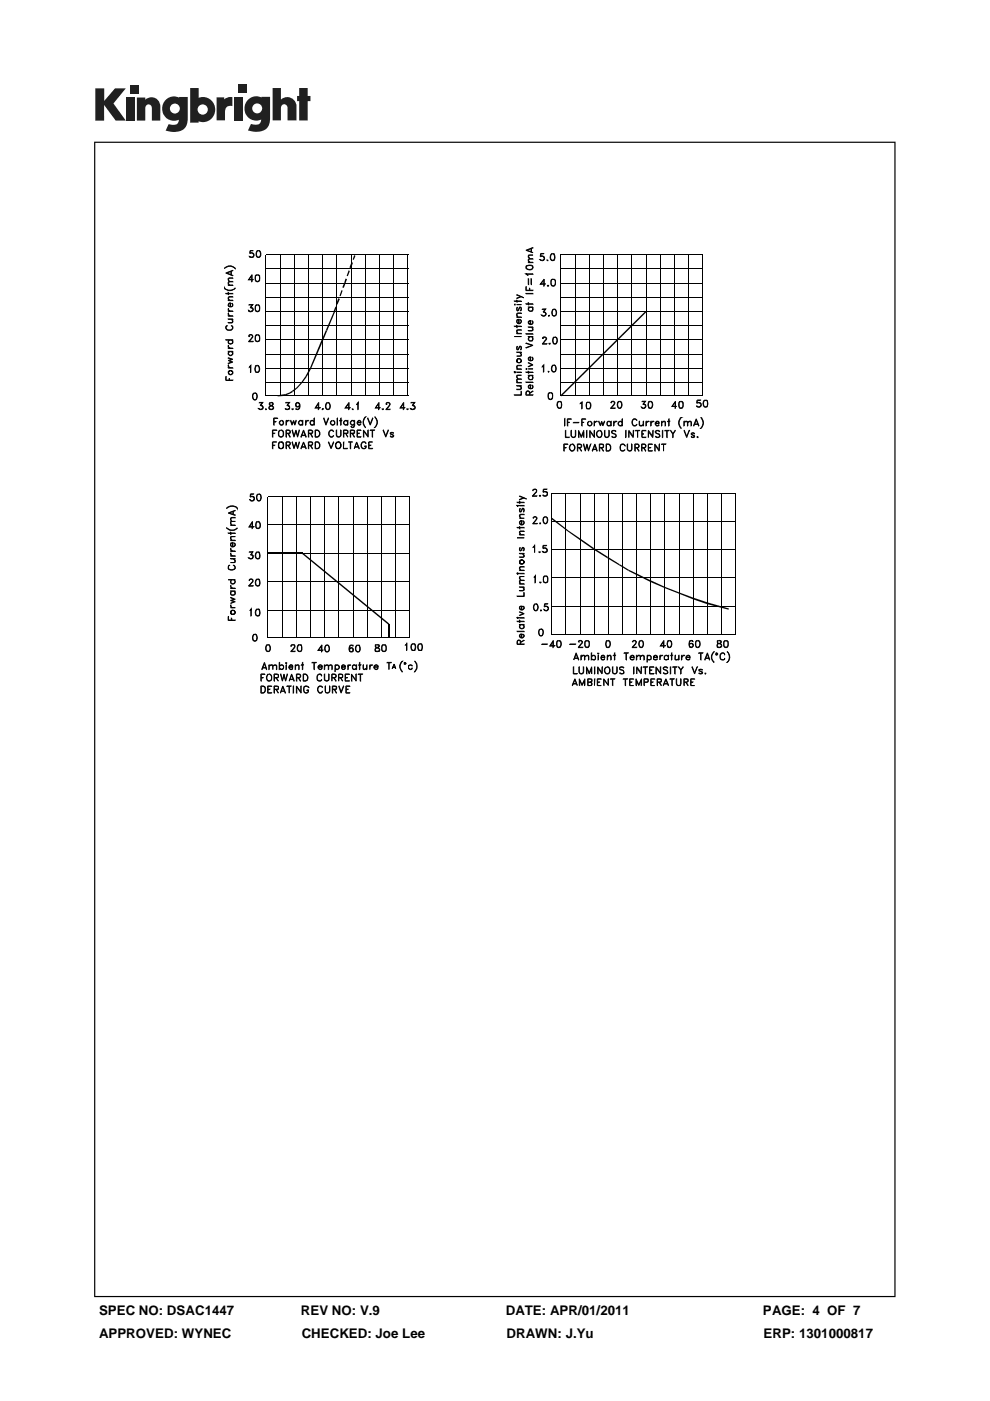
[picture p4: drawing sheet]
<svg xmlns="http://www.w3.org/2000/svg" width="210mm" height="297mm" viewBox="0 0 210 297" stroke-linecap="round" stroke-linejoin="round" font-family="sans-serif">
<defs><g id="words">
<g font-size="2.8">
<text x="21" y="278.7">SPEC NO: DSAC1447</text>
<text x="63.8" y="278.7">REV NO: V.9</text>
<text x="107.3" y="278.7">DATE: APR/01/2011</text>
<text x="161.8" y="278.7">PAGE: 4 OF 7</text>
<text x="21" y="283.6">APPROVED: WYNEC</text>
<text x="64" y="283.6">CHECKED: Joe Lee</text>
<text x="107.5" y="283.6">DRAWN: J.Yu</text>
<text x="162" y="283.6">ERP: 1301000817</text>
</g>
</g></defs>
<g fill="#231f20">
<path d="M20.2 18.7h1.9v2.7l2.3-2.7h2.3l-2.6 3.2 2.6 3.7h-2.2l-2.4-3.3v3.3h-1.9z"/>
<path d="M26.7 20.7h1.8v4.9h-1.8z"/>
<path d="M49.6 20.7h1.8v4.9h-1.8z"/>
<path d="M27.6 18h1.8v1.8h-1.8z"/>
<path d="M50.6 17.9h1.8v1.8h-1.8z"/>
<path d="M29 20.7h1.8v.4a1.9 1.9 0 0 1 2.2-.3 1.9 1.9 0 0 1 1 2v2.8h-1.8v-2.7a.7 .7 0 0 0-.7-.8 .7 .7 0 0 0-.7 .8v2.7h-1.8z"/>
<path d="M45.9 20.6h1.7v.5a2.02 2.02 0 0 1 1.7-.5v1.9h-.2a1.12 1.12 0 0 0-1.4 1.3v1.7h-1.8z"/>
<path d="M57.8 18.7h1.8v2.4a1.98 1.98 0 0 1 2.2-.3 1.98 1.98 0 0 1 1.1 2v2.7h-1.9v-2.6a.7 .7 0 0 0-.7-.8 .7 .7 0 0 0-.7 .8v2.6h-1.8z"/>
<path d="M63.5 18.7h1.8v1.6h.5v1.1h-.5v4.1h-1.8v-4.1h-.5v-1.1h.5z"/>
<path d="M40.3 18.7v7.3h1.8v-.3a2.63 2.63 0 0 0 3.5-2.5 2.63 2.63 0 0 0-3.5-2.5v-2zM41.9 23.2a1.1 1.1 0 0 1 2.2 0 1.1 1.1 0 0 1-2.2 0z"/>
<path d="M35.3 21a2.56 2.56 0 0 0-.6 3.3 2.56 2.56 0 0 0 3.2 1.1 1.09 1.09 0 0 1-1.5 1.1l-.6-.2-.7 1.4a5.3 5.3 0 0 0 3.8-.2 2.69 2.69 0 0 0 .9-2.4v-4.5h-1.8v.1l-.8-.2a2.44 2.44 0 0 0-1.9 .5zM36 23a1.06 1.06 0 0 1 2.1 0 1.06 1.06 0 0 1-2.1 0z"/>
<path d="M52.8 21a2.56 2.56 0 0 0-.6 3.3 2.56 2.56 0 0 0 3.2 1 1.09 1.09 0 0 1-1.5 1.1l-.7-.1-.6 1.4a5.3 5.3 0 0 0 3.7-.3 2.69 2.69 0 0 0 1-2.3v-4.6h-1.8v.2l-.9-.3a2.44 2.44 0 0 0-1.8 .6zM53.5 23a1.06 1.06 0 0 1 2.1 0 1.06 1.06 0 0 1-2.1 0z"/>
</g>
<g fill="#000">
<path d="M73.9 57.3l.3 .2-.4 1.1-.3-.1zM74.5 55.6l.4 .1-.4 1.2-.4-.2zM75.1 54.1l.3 .2-.4 .8-.2-.1zM65.7 78l.3 .1-.9 1.8-.3-.2zM67.9 72.7l.4 .1-2.3 5.3-.3-.1zM69.1 70l.3 .2-1.1 2.6-.4-.1zM70.8 66l.3 .1-1.7 4.1-.3-.2zM71.2 65l.2 .1-.3 1-.4-.1zM71.7 63.2l.4 .2-.5 1.2-.3-.2zM72.4 61.5l.3 .1-.4 1.2-.3-.1zM73 59.9l.3 .2-.4 .9-.3-.1zM73.3 59.1l.3 .1-.3 .9-.3-.2z"/>
<path d="M58.9 83.8l1.1-.2 .1 .4-1.2 .1zM60 83.6l.6-.1 .1 .3-.6 .2zM60.6 83.5l.8-.3 .1 .3-.8 .3zM61.4 83.2l.5-.3 .2 .2-.6 .4zM61.9 82.9l1-.7 .1 .2-.9 .7zM63.9 81.1l.1 .2-1 1.1-.1-.2zM64.8 79.7l.3 .2-1.1 1.4-.1-.2zM118.9 83.8l18-17.9 .3 .2-18.1 18zM117.1 109.8l3.5 2.7-.2 .2-3.5-2.7zM120.6 112.5l2.6 1.8-.2 .2-2.6-1.8zM123.2 114.3l2.8 1.9-.2 .3-2.8-2zM126 116.2l3 1.9-.2 .2-3-1.8z"/>
<path d="M129 118.1l2.4 1.5-.1 .3-2.5-1.6zM131.4 119.6l2 1.2-.1 .3-2-1.2zM64 117.4l.3-.2 18.3 15-.2 .3zM133.4 120.8l1.7 .8-.1 .3-1.7-.8zM135.1 121.6l1.6 .8-.2 .3-1.5-.8zM136.7 122.4l1.4 .7-.1 .3-1.5-.7zM138.1 123.1l3 1.3-.1 .3-3-1.3zM141.1 124.4l3 1.2-.1 .3-3-1.2zM144.1 125.6l3 1.1-.1 .4-3-1.2zM147.1 126.7l3 1-.1 .4-3-1zM150.1 127.7l4.5 1.3-.1 .3-4.5-1.2z"/>
<path d="M20 30v245h169.9v-245zM20.2 30.3h169.5v244.5h-169.5z"/>
</g>
<g fill="none" stroke="#000" stroke-width=".21">
<path d="M47.6 56.9a1.45 1.45 0 0 1 2.3 .1 1.52 1.52 0 0 0-2.3 0zM47.9 57.9l1.5-.6-1.3 .6 1.3 .6zM48.4 59.1l.2-.2h.8l-.8 .1-.1 .2 .1 .5zM48.5 59.8l.9-.1-.8 .1-.1 .3 .1 .3a.45 .45 0 0 1-.1-.6zM49 57.6v.6M49.1 57.5v.8M52.8 59.2l.9 .1h-1l.8-1.1v1.6l-.1-1.4-.6 .9M53 54.4l.2 .1M53.1 53.1l-.1 .6h.6l.3 .5-.4 .4-.5-.1-.1-.2 .1 .2h.6l.2-.2M53.5 53.7a.47 .47 0 0 1 .3 .4 .47 .47 0 0 1-.3 .4M53.7 53.1h-.7v.6h.5l.3 .3M54.3 59.6h.6"/>
<path d="M54.3 58.4h.6M54.4 58.3a.99 .99 0 0 0 0 1.4M54.6 53.1l-.2 .6 .1 .6 .1 .2h.5M54.6 53.2h.5M54.6 58.2l-.5 .3v.9l.5 .4 .3-.1 .2-.3v-.9l-.5-.3M54.7 53.1l-.3 .3-.1 .6 .1 .4 .6 .2 .3-.6-.1-.6-.1-.3h-.3M54.8 58.3a.99 .99 0 0 1 0 1.4M55 53.1a1.02 1.02 0 0 1 0 1.4M56.4 54v29.9M56.4 54h30.1v29.9M56.4 57h30.2M59.4 54v29.9"/>
<path d="M62.4 54v29.9M65.4 54v29.9M68.5 54v29.9M71.5 54v29.9M74.5 54v29.9M77.5 54v29.9M80.5 54v29.9M83.5 54v29.9M111.5 58.1h1.6h-1.4l.2 .3zM111.5 56.8a.96 .96 0 0 0 1.4 .3l.2-.6a1.09 1.09 0 0 0-1.5-.1v.4M111.5 53.1l1.6-.6-1.3 .6 1.3 .5zM111.6 56.5l.6-.2 .8 .2"/>
<path d="M111.6 56.9a1.02 1.02 0 0 0 1.4 0M111.7 56.4v.6M112 59.1l.1 1.2zM112 55.6l1.1 .1zM112.1 54.9l1-.1-.9 .1a.45 .45 0 0 0 .2 .7l-.4-.3zM112.1 54.1h1l-.9 .1-.1 .3 .3 .3-.4-.3zM112.6 59.1l.1 1.2zM112.6 52.6v.8M112.7 52.6v.9M112.9 56.4v.6M114.6 55.1l.2 .1M115.2 54.3a.47 .47 0 0 1 .2 .5 .47 .47 0 0 1-.2 .4"/>
<path d="M115.4 54.7l-.3-.4-.5 .1 .1-.7h.6l-.6 .1v.5h.5a.51 .51 0 0 1 .3 .6 .51 .51 0 0 1-.6 .4l-.4-.3 .2 .1a.52 .52 0 0 0 .7-.2M116 55.1h.2v.2zM116.9 53.9h.6M116.9 55.1h.6M117 53.8a1.02 1.02 0 0 0 0 1.4M117 59.2h.6M117.1 53.7a.84 .84 0 0 0-.4 .9 .84 .84 0 0 0 .6 .7 .89 .89 0 0 0 0-1.6h-.1M117.1 59.2a.99 .99 0 0 0 0 1.4M117.3 59.2l-.4 .2v.9l.4 .4 .3-.1 .2-.3v-.9l-.4-.2M117.5 53.8l.1 .6-.1 .8M117.5 59.2a.99 .99 0 0 1 0 1.4M119 57h30.1"/>
<path d="M122 54v29.9M125 54v29.9M128 54v29.9M131 54v29.9M134 54v29.9M137 54v29.9M140.1 54v29.9M143.1 54v29.9M146.1 54v29.9M149.1 54v29.9M149.1 54h-30.1v29.9M47.6 61a1.53 1.53 0 0 0 2.3 0 1.39 1.39 0 0 1-2.3 0z"/>
<path d="M47.9 79.8l.1 .8 1.4 .1h-1.5zM47.9 72l1.5 .1zM47.9 62.2l1.5 .1zM48 69.2l.2-.2a.55 .55 0 0 0-.2 .6 .55 .55 0 0 0 .5 .4 .6 .6 0 0 0 .7-.2 .6 .6 0 0 0 0-.6l-.1-.2 .2 .2 .1 .4-.3 .4h-.9a.59 .59 0 0 1-.2-.8zM48.4 77.4l.2 .4 .2 .2-.3-.2zM48.4 73.2l.2 .4 .2 .2-.3-.2zM48.4 66.4l.2 .4 .2 .2-.3-.2zM48.4 65.4l.2 .5h.2l-.3-.1zM48.4 79.1l.2 .3a.5 .5 0 0 0 .6-.1 .5 .5 0 0 0 .1-.6 .55 .55 0 0 0-.9 .2 .47 .47 0 0 0 .5 .5 .47 .47 0 0 0 .4-.5 .4 .4 0 0 0-.5-.3 .4 .4 0 0 0-.2 .5M48.4 78h1zM48.4 75.8l1 .4-.8 .2 .8 .4-1 .3 .7-.3-.7-.4 .7-.2zM48.4 74.5l1 .1z"/>
<path d="M48.4 73.8l1 .1zM48.4 68.4h.7l.2-.2-.2-.5a.45 .45 0 0 1 .2 .7zM48.4 67.6l1 .1zM48.4 67h1zM48.4 65.9l1 .1zM48.4 63.6l1 .1zM48.4 72.4l.2-.3-.1 .3a.43 .43 0 0 0 .4 .5 .43 .43 0 0 0 .4-.5l-.2-.3 .3 .3v.2l-.4 .4-.5-.2zM48.4 62l.1 .5zM48.4 60.4l1 .1zM48.5 63l.9-.1-.8 .1-.1 .1 .1 .5a.45 .45 0 0 1-.1-.6zM48.8 65v-.7h-.2l-.1 .3 .1 .4 .6-.1 .1-.3-.2-.4 .3 .6a.53 .53 0 0 1-.6 .3 .53 .53 0 0 1-.4-.5l.2-.4h.3v.8M52.8 65.8l.2 .2"/>
<path d="M52.8 72.4l.9 .1h-1l.8-1.2-.2-.3h-.3l-.2 .4a.43 .43 0 0 1 .5-.5 .43 .43 0 0 1 .3 .5l-.8 1.1M52.9 77.8l.3-.4v1.6l-.1-1.4zM53.1 65.2l.4 .1a.48 .48 0 0 1-.1 .7 .48 .48 0 0 1-.7-.2l.1 .1a.64 .64 0 0 0 .8-.1M53.3 65.3h.2l.1 .3-.3 .4M53.5 64.6l-.5 .7 .6 .2M53.5 64.7l-.7-.1h.8l-.5 .7M54.2 78.9h.6M54.2 77.6h.6M54.3 65.9h.6M54.3 72.3h.6M54.3 64.7h.6M54.3 71.1h.6"/>
<path d="M54.3 77.5l-.2 .6 .2 .8M54.4 64.7a1.02 1.02 0 0 0 0 1.3M54.4 71a1.02 1.02 0 0 0 0 1.4M54.5 77.4a.93 .93 0 0 0-.4 1.3 .47 .47 0 0 0 .5 .3 .47 .47 0 0 0 .4-.3 .86 .86 0 0 0-.4-1.3M54.6 64.6l-.5 .3v.9l.5 .3 .3-.1 .2-.2v-.9l-.5-.3M54.6 70.9l-.5 .4v.9a.55 .55 0 0 0 1 0v-.9l-.5-.4M54.7 77.5a1.02 1.02 0 0 1 0 1.4M54.8 64.7a1.02 1.02 0 0 1 0 1.3M54.8 71a1.02 1.02 0 0 1 0 1.4M56.4 75.1h30.2M56.4 78.1h30.2M56.4 60h30.2"/>
<path d="M56.4 63h30.2M56.4 66.1h30.2M56.4 69h30.2M56.4 72.1h30.2M109.1 79l.1 .1v-.3l-.1 .1 .1 .1M109.1 71.4h1.5M109.1 69.2h1.5zM109.1 64.6h.1M109.1 63.8l1.5 .1zM109.6 78.9l1 .1zM109.6 78.2l1 .1zM109.6 76.6l.4 .3 .5-.1a.52 .52 0 0 0-.1-.7 .52 .52 0 0 0-.6 0l-.2 .3 .2 .5h.5l.2-.3a.43 .43 0 0 0-.3-.5 .43 .43 0 0 0-.5 .3l.1 .2"/>
<path d="M109.6 74.7h1zM109.6 70.7l1 .1zM109.6 70.1l.2-.2h.8l-.9 .1v.5l.1 .2zM109.6 69l.1 .5zM109.6 67.2l1 .1zM109.6 63.6l.1 .5zM109.6 62.5l1.5 .6zM109.6 64.6h1M109.7 79.6h.9l-.9 .1 .1 .6-.2-.3zM109.7 77.5l.9-.1-.9 .2v.4l.1 .2a.45 .45 0 0 1-.1-.7zM109.7 74.1h.2M109.7 73.5v.6"/>
<path d="M109.7 66.4h.9l-.9 .1 .1 .7-.2-.3zM109.7 65.8h.2M109.7 65.2v.6M110 68.6v-.8h-.2l-.1 .1 .1 .6 .4 .1 .2-.2a.36 .36 0 0 0-.1-.6v-.1a.52 .52 0 0 1 .2 .7 .52 .52 0 0 1-.7 .2l-.2-.5 .2-.4h.3v.9M110.2 73.5l-.3 .6h-.2l-.1-.5 .2-.2-.1 .2M110.2 73.6h.3M110.2 65.2l-.3 .6-.1 .1-.2-.3 .2-.5-.1 .2M110.2 65.3h.3M110.3 74.7l.3 .4-.1 .4h-.9l.8-.1 .1-.3zM110.4 73.5v.6M110.4 65.2v.6M110.4 62.9l-.8 .4 1-.4"/>
<path d="M110.5 74.1h-.2h.2a.48 .48 0 0 0-.2-.7l-.5 .7M110.5 65.8l-.2 .1a.45 .45 0 0 0 .3-.4 .45 .45 0 0 0-.3-.4l-.5 .7M111.5 78.9l1.6 .1zM111.5 78.2h.2M111.5 72.7l1.6 .5-1.6 .6 1.4-.6zM111.5 70.8h1.6zM111.5 64.4l1.6 .1zM111.5 62.2l1.6 .1zM111.5 60.8l.1 .7 1.5 .1h-1.6zM112 79.6l1.1 .1zM112 78.7l.1 .4zM112 76.9l1.1 .5-1.1 .4 .9-.4z"/>
<path d="M112 78.2h1.1M112 71.4h1.1zM112 70.1h.8l.2-.2-.2-.5a.45 .45 0 0 1 .2 .7zM112 69.3l1.1 .1zM112 65.1l1.1 .1zM112 65.4l.3-.2-.2 .5 .3 .2h.5v-.7l.2 .2a.48 .48 0 0 1-.6 .6l-.4-.2zM112 64.2l.1 .5zM112.1 79.8l.2-.1-.2 .3a.43 .43 0 0 0 .4 .5 .43 .43 0 0 0 .5-.5l-.1-.3 .2 .3-.2 .5h-.6a.45 .45 0 0 1-.2-.7zM112.1 71.6l.2-.2-.2 .4a.43 .43 0 0 0 .5 .5 .43 .43 0 0 0 .4-.5l-.1-.4 .2 .4-.2 .5h-.6a.45 .45 0 0 1-.2-.7zM112.3 61.5l.1-.4v.4M112.5 76.4v-.6h-.3l-.1 .4 .2 .2h.6v-.7l.2 .2a.48 .48 0 0 1-.6 .6l-.5-.3a.44 .44 0 0 1 .5-.5v.7M112.5 68.7v-.6h-.3v.5l.4 .1 .4-.2-.1-.5 .2 .2a.48 .48 0 0 1-.6 .6l-.5-.3a.44 .44 0 0 1 .6-.5v.7"/>
<path d="M114.7 60.2l1 .1h-1.1l.8-1.1v1.5l-.1-1.4-.6 1M114.9 66.8l.2 .1M115 77.7l.3-.3v1.5v-1.4zM115.1 72.9l.9 .1h-1l.8-1.1v-.2a.48 .48 0 0 0-.7 0l.1 .1v-.3a.47 .47 0 0 1 .7 .4l-.8 1.1M115.3 66.1a.52 .52 0 0 1 .5 .4 .52 .52 0 0 1-.3 .6 .52 .52 0 0 1-.7-.3h.1M115.5 66.2l.3 .3-.3 .4M115.7 65.6l-.7-.1h.8l-.5 .7M115.7 65.5l-.5 .7 .6 .2M115.8 66.7a.52 .52 0 0 1-.9 .1M116.2 60.4v.3l.2-.1-.1-.2M116.2 60.5h.1M116.3 78.7l.1 .1v.1z"/>
<path d="M116.4 66.8v.2l.1-.1-.1-.1M116.4 66.9h.1M116.5 72.7v.3l.2-.1-.1-.2M116.5 72.8h.1M117 60.5h.6M117.2 78.7h.5M117.2 77.5h.5M117.3 65.6l-.2 .6 .2 .7M117.3 66.9h.5M117.3 65.7h.5M117.3 77.4a1.02 1.02 0 0 0 0 1.4M117.4 71.6h.6"/>
<path d="M117.4 72.8h.6M117.4 77.4a.84 .84 0 0 0-.4 .8 .84 .84 0 0 0 .5 .7 .85 .85 0 0 0 .5-.8 .85 .85 0 0 0-.5-.7M117.5 71.5l-.2 .6 .2 .8M117.5 65.5a.83 .83 0 0 0-.5 .8 .83 .83 0 0 0 .6 .7 .85 .85 0 0 0 .5-.8 .85 .85 0 0 0-.6-.7M117.6 71.4l-.2 .1-.2 .6 .2 .8 .2 .1a.8 .8 0 0 0 .6-.8 .8 .8 0 0 0-.5-.8M117.7 77.4l.2 .6-.2 .8M117.8 65.6l.2 .6-.2 .7M117.9 71.5a1.02 1.02 0 0 1 0 1.4M119 75.1h30.1M119 78.1h30.1M119 60h30.1M119 63h30.1"/>
<path d="M119 66.1h30.1M119 69h30.1M119 72.1h30.1M48.6 80.2v.4M53.8 83.4l-.2 .5 .2 .8M53.8 84.6h.5M53.8 83.5h.5M54 83.3a.83 .83 0 0 0-.5 .8 .83 .83 0 0 0 .6 .7 .84 .84 0 0 0 .5-.8 .84 .84 0 0 0-.5-.7M54.3 83.4l.2 .5-.2 .8M54.9 86.7l.2 .1M55.2 85.9l.6 .3v.5l-.6 .1-.4-.2 .2 .1a.52 .52 0 0 0 .8-.2M55.5 86l.3 .3-.3 .5"/>
<path d="M55.7 85.4l-.7-.1h.8l-.6 .7M55.7 85.3l-.5 .7 .6 .3M56.3 86.7l.2 .1h-.1zM56.4 83.9h30.2M56.4 81.1h30.2M57.1 86.7l.3 .1M57.2 85.5h.7M57.3 85.4l-.1 .3 .5 .3 .3 .3v.3a.6 .6 0 0 1-1 0v-.3l.4-.3 .5-.3-.1-.3M57.4 85.3l-.3 .4 .9 .6v.3l-.3 .2-.6-.2v-.3l.3-.2 .6-.4-.1-.3-.5-.1M57.8 91.2h.9h-.8v1.5zM57.9 91.8l.4 .1h-.4M57.9 93.7l-.1 1.4v-1.4h.9"/>
<path d="M57.9 94.4l.4 .1h-.4M58 86.7l-.2 .1M58 88.6h.9l-.8 .1v1.4zM58.1 89.4l.5 .1h-.5M59.5 91.2a.81 .81 0 0 0-.5 .8 .81 .81 0 0 0 .7 .7 .82 .82 0 0 0 .5-.8 .82 .82 0 0 0-.6-.7M59.5 93.7a.8 .8 0 0 0-.5 .7 .8 .8 0 0 0 .5 .7h.2a.88 .88 0 0 0 .2-1.4l-.6 .1-.2 .2v.8l.2 .3h.6l.2-.3v-.8l-.5-.3M59.6 91.2l-.5 .3v.9a.55 .55 0 0 0 1 0v-.9l-.5-.3M59.6 89.1l-.3 .3a.5 .5 0 0 0 .1 .6 .5 .5 0 0 0 .6 .1 .54 .54 0 0 0 .1-.6 .54 .54 0 0 0-.4-.4M59.6 89.2a.44 .44 0 0 0-.2 .6 .44 .44 0 0 0 .6 .2v-.7l-.3-.1M60.5 86.7l.2 .1M60.7 89.1l.1 1zM60.7 91.8h.7l.1-.4-.2-.2h-.6v1.5v-1.5h.6l.3 .2-.1 .4-.8 .1"/>
<path d="M60.7 94.4h.6a.35 .35 0 0 0 .2-.4 .35 .35 0 0 0-.2-.3h-.6v1.4v-1.4h.7l.2 .3-.1 .3-.2 .2h-.6M60.9 85.9l.5 .3v.5l-.6 .1-.3-.2 .1 .1a.64 .64 0 0 0 .8-.2M60.9 89.2l.4-.1-.4 .2-.1 .3zM61.1 86l.3 .3-.1 .4-.2 .1M61.1 91.9l.5 .8-.4-.8M61.1 94.5l.5 .6-.4-.6M61.3 85.3l-.5 .7 .6 .3M61.3 85.4l-.7-.1h.8l-.5 .7M61.6 89.1l.3 .8 .4-.8 .2 .8 .4-.8-.4 1-.2-.7-.4 .7zM61.9 91.2l.5 1.2 .4-1.2 .3 1.2 .4-1.2-.4 1.5-.3-1.3-.4 1.3zM61.9 93.7l.5 1.3 .4-1.3 .3 1.3 .4-1.3-.4 1.4-.3-1.2-.4 1.2zM61.9 86.7l.3 .1h-.2z"/>
<path d="M62.8 85.7l.1-.2 .2-.1 .4 .3M62.8 86.7h.6M62.8 85.9l.1 .3 .2 .1 .4-.4M63 85.4l-.2 .2v.5l.2 .2M63.3 85.4a.94 .94 0 0 1 0 1.4M63.5 86.1l-.1 .2h-.5l-.2-.6 .2-.3 .2-.1a.79 .79 0 0 1 .6 .8 .79 .79 0 0 1-.7 .7l-.2-.1 .1 .1M63.5 85.8l-.2 .5M64 92.4h.8M64 94.8h.8M64 92.3h.7M64 94.7h.7M64.1 89.1l.1 1z"/>
<path d="M64.4 91.2l.6 1.5-.6-1.3-.6 1.3zM64.4 93.7l.6 1.4-.6-1.2-.6 1.2zM64.8 89.1l.1 1zM65.1 89.2l.4-.1-.4 .2-.2 .3zM65.5 91.8h.7v-.4l-.2-.2h-.5l-.1 1.5v-1.5h.6l.3 .2-.1 .4-.7 .1M65.5 94.4h.5a.35 .35 0 0 0 .3-.4 .35 .35 0 0 0-.3-.3h-.5l-.1 1.4v-1.4h.8l.1 .3-.1 .3-.2 .2h-.5M65.8 91.9l.5 .8-.4-.8M65.8 94.5l.5 .6-.4-.6M65.9 89.2l.4-.1 .3 .3-.3-.2a.43 .43 0 0 0-.5 .4 .43 .43 0 0 0 .5 .5l.3-.2-.3 .2h-.2l-.4-.4zM66.6 88.6l.1 1.5zM66.8 91.2h.5a.81 .81 0 0 1 .6 .7 .81 .81 0 0 1-.6 .8h-.5zM66.8 93.7h.7a.82 .82 0 0 1-.2 1.4h-.5z"/>
<path d="M66.9 91.2h.4a.71 .71 0 0 1 .5 .9 .71 .71 0 0 1-.9 .5zM66.9 93.7h.4a.82 .82 0 0 1 .2 1.4h-.6zM66.9 86.4l1 .1h-1.1l.8-1.2v1.5l-.1-1.2-.6 .9M68.4 86.7l.1 .1h-.1zM68.6 88.6l.5 1.3 .6-1.3-.6 1.5zM69.3 85.4l-.2 .6 .2 .8M69.3 86.7h.5M69.3 85.5h.5M69.5 85.3a.84 .84 0 0 0-.5 .8 .84 .84 0 0 0 .6 .7 .85 .85 0 0 0 .5-.7 .85 .85 0 0 0-.6-.8M69.6 93.7l.6 1.3 .6-1.3-.6 1.4zM69.8 85.4l.2 .6-.2 .8M70.1 91.2h.4l.3 .3a.65 .65 0 0 0-1.1 .3 .65 .65 0 0 0 .8 .8l.3-.2-.3 .3h-.4a.88 .88 0 0 1 0-1.5z"/>
<path d="M70.5 89.1a.5 .5 0 0 0-.3 .8 .5 .5 0 0 0 .8 0v-.5l-.4-.3M70.5 89.2a.43 .43 0 0 0-.3 .6 .43 .43 0 0 0 .6 .2l.2-.5-.4-.3M71.3 91.2l.1 1.1 .1 .2 .2 .1 .4-.1 .2-.2v-1.1v1.2a.5 .5 0 0 1-.6 .3 .5 .5 0 0 1-.4-.4zM71.5 88.6l.1 1.5zM71.6 93.7a.75 .75 0 0 0-.5 .9 .75 .75 0 0 0 .8 .5 .75 .75 0 0 0 .5-.8 .75 .75 0 0 0-.7-.6 .82 .82 0 0 0-.2 1.4h.5a.78 .78 0 0 0-.3-1.4M72 89.1l.5 .1zM72.3 88.6v1.5zM72.8 93.7v1.4h.9h-.9zM72.9 91.8h.8l.1-.4-.9-.2-.1 1.5v-1.5h.6l.4 .1v.5l-.9 .1M73.3 86.4l1 .1h-1.1l.8-1.2v1.5l-.1-1.2-.6 .9M73.4 91.9l.4 .8M73.7 89.1l.1 1z"/>
<path d="M73.9 93.7h.9M74.3 93.7v1.4l.1-1.4M74.4 91.8h.7v-.5l-.7-.1-.1 1.5v-1.5h.8v.6l-.7 .1M74.7 91.9l.5 .8-.4-.8M74.7 86.7h.2v.1zM75.1 89.1l.1 1.1-.1 .4-.5 .1-.2-.3 .5 .2 .2-.4zM75.2 94.8h.9M75.3 94.7h.8M75.6 93.7l.6 1.4-.6-1.2-.5 1.2zM75.6 85.7l.4-.4v1.5l-.1-1.3zM75.7 91.2h.9h-.8v1.4l.8 .1h-.9zM75.8 91.8l.4 .1h-.4"/>
<path d="M75.8 89.6h.7l-.2-.4a.42 .42 0 0 0-.4 .4 .42 .42 0 0 0 .4 .5l.3-.2-.3 .2h-.2l-.4-.4 .4-.6a.44 .44 0 0 1 .5 .5h-.8M76.7 93.9l.2-.2h.5l.3 .3-.4-.3h-.3a.88 .88 0 0 0-.1 1.4h.5l.2-.5h-.3h.4l-.1 .4-.3 .1a.72 .72 0 0 1-.7-.9zM77.1 91.2l.9 1.2 .1-1.2v1.5l-.9-1.3-.1 1.3zM77.3 88.5l.3-.1-.2 .1a1.54 1.54 0 0 0 .2 2.2 1.45 1.45 0 0 1-.3-2.2zM77.9 88.6l.6 1.3 .6-1.3-.6 1.5zM78.3 94.4l.4 .1h-.4M78.3 93.7v1.4h.7h-.8v-1.4h.8M78.5 91.2h.9zM78.9 91.2v1.5l.1-1.5M79.5 88.4a1.4 1.4 0 0 1 0 2.3l.1-.2a1.54 1.54 0 0 0-.1-2.1zM79.6 86.4l1 .1h-1l.8-1.2v1.5l-.1-1.2-.7 .9M81.1 86.7l.2 .1h-.2z"/>
<path d="M81.2 91.2l.6 1.2 .6-1.2-.6 1.5zM81.9 86.8h.9h-1l.9-1.1-.3-.3h-.2l-.3 .3a.42 .42 0 0 1 .4-.4 .42 .42 0 0 1 .5 .4l-.9 1.1M82.8 91.9l.7 .5-.2 .3-.5-.1v-.2l.1 .2M82.8 91.8h.6M82.8 92.5h.6M82.9 91.8v.2M83.3 91.8h.2l-.2-.1-.5 .1 .6 .6M83.3 92.3v.3M84.9 86.4l1 .1h-1l.7-1.2v1.5l-.1-1.2-.6 .9M86.3 86.7l.3 .1h-.2zM87.2 86.7l.1 .1M87.5 85.9l.5 .3a.51 .51 0 0 1-.3 .6 .51 .51 0 0 1-.6-.2l.1 .1a.64 .64 0 0 0 .8-.2"/>
<path d="M87.7 86l.3 .3-.1 .4-.2 .1M87.9 85.3l-.5 .7 .6 .3M87.9 85.4l-.7-.1h.8l-.5 .7M109.1 83.7h1.4l.1-.7v.8zM109.6 81.8l1 .1zM109.6 81.1l1 .1zM109.6 80.5l.2-.2h.8l-.9 .2v.4l.1 .2zM110.3 81.9l.3 .3-.1 .3-.9 .1 .9-.2zM111.5 81l1.6 .1zM112.4 83.3l.7-.4-.7 .5M112.4 83.7l-.1-.7-.3-.1-.3 .1-.2 .8h1.6l-1.5-.1 .1-.7h.5l.1 .7M112.5 82.4v-.7l-.3 .1-.1 .3 .2 .3h.6v-.8l.2 .3a.48 .48 0 0 1-.6 .5l-.5-.3a.44 .44 0 0 1 .5-.5v.8"/>
<path d="M116.4 83.4h.6M116.4 84.6h.6M116.5 83.3a.99 .99 0 0 0 0 1.3M116.7 83.2l-.4 .3v.9l.4 .3 .3-.1 .2-.2v-.9l-.4-.3M117 83.3a.99 .99 0 0 1 0 1.3M118.4 85.2h.6M118.4 86.4h.6M118.5 85.2a1.02 1.02 0 0 0 0 1.3M118.6 85.1a.8 .8 0 0 0-.5 .8 .8 .8 0 0 0 .6 .7l.3-.1 .2-.6-.1-.6-.4-.2M118.9 85.2l.2 .1v1l-.2 .2M119 83.9h30.1M119 81.1h30.1"/>
<path d="M119.6 94.1h.8l-.7 .1v1.5zM119.7 94.9l.4 .1h-.4M119.7 88.7l.1 1.6zM119.9 91.2l.1 1.5 .8 .1h-.9zM120.3 88.8h.9l-.8 .1v1.4zM120.4 89.6h.4M121.1 91.2l.1 1.1 .3 .4 .5-.2 .1-1.3v1.1l-.2 .4a.55 .55 0 0 1-.8-.4zM121.2 94.1a.8 .8 0 0 0-.5 .9 .8 .8 0 0 0 .8 .7 .81 .81 0 0 0 .5-.9 .81 .81 0 0 0-.7-.7M121.3 94.2a.66 .66 0 0 0-.5 .8 .66 .66 0 0 0 .8 .5 .72 .72 0 0 0 .3-.7 .72 .72 0 0 0-.5-.6M121.6 89.6h1.2zM122.5 94.9l.7-.1v-.5l-.7-.1v1.5v-1.6l.8 .2 .1 .3-.2 .3-.7 .1M122.9 95l.5 .7-.4-.7"/>
<path d="M123 85.5l.5-.3v1.5l-.1-1.4zM123.4 88.8h.8l-.7 .1v1.4zM123.5 89.6h.4M123.7 94.1l.4 1.3 .4-1.3 .3 1.3 .5-1.3-.5 1.6-.3-1.3-.4 1.3zM123.8 91.6l-.5 1.2-.5-1.2-.1 1.2v-1.6l.6 1.3 .5-1.3v1.6M124.4 91.2l.1 1.6zM124.5 85.3h.6M124.5 86.6h.6M124.6 85.3l-.2 .2v.9l.2 .3M124.7 85.2a1 1 0 0 0-.2 1.5h.6a.84 .84 0 0 0-.3-1.5M125 89.3l-.4 .3v.5a.45 .45 0 0 0 .7 .1l.2-.2a.51 .51 0 0 0-.4-.7M125 89.4a.43 .43 0 0 0-.3 .6 .43 .43 0 0 0 .6 .1l.2-.4-.4-.3"/>
<path d="M125 85.3a.99 .99 0 0 1 0 1.4M125.1 91.2l.9 1.3 .1-1.3v1.6l-.9-1.3-.1 1.3zM125.7 95.3h.9M125.8 95.2h.7M126 89.3l.1 1zM126.2 89.6l.5-.3-.6 .4zM126.2 94.1l.5 1.6-.5-1.3-.6 1.3zM126.9 89.3l.5 .8 .2-.8 .3 .8 .4-.8-.4 1-.3-.7-.2 .7zM127 91.2a.75 .75 0 0 0-.5 1 .75 .75 0 0 0 .9 .5 .84 .84 0 0 0-.3-1.5M127 91.3a.67 .67 0 0 0-.4 .9 .67 .67 0 0 0 .8 .4 .76 .76 0 0 0-.3-1.3M127.2 94.9l.8-.1v-.5l-.8-.1-.1 1.5v-1.6l.9 .1v.7l-.8 .1M127.5 95l.5 .7-.4-.7"/>
<path d="M128.2 91.2l.1 1.1 .1 .3 .2 .1 .4-.1 .1-.3 .1-1.1-.1 1.3a.5 .5 0 0 1-.5 .3 .5 .5 0 0 1-.4-.5zM128.5 94.1h.6a.83 .83 0 0 1 .5 .8 .83 .83 0 0 1-.5 .8h-.6zM128.6 94.2a.71 .71 0 0 1 .9 .5 .71 .71 0 0 1-.4 .9h-.5zM128.8 89.5l.2-.2 .6 .3-.4-.2-.3 .1v.6l.3 .1 .4-.1-.6 .2-.2-.2zM129.6 89.3v1zM129.6 86.5l.9 .1h-1l.8-1.1-.1-.3-.6 .1 .2-.2h.4l.2 .4-.8 1.1M129.8 91.3a.6 .6 0 0 1 .9 .2l-.4-.2-.6 .2 .1 .3 .9 .4v.3a.54 .54 0 0 1-1 0l.4 .2 .6-.2-.2-.4-.8-.3zM130.1 89.3l.1 1zM130.6 89.3l.2 .1h-.2l-.4 .3zM131.2 85.2l-.2 .5 .2 .8M131.2 86.4h.5M131.2 85.2h.5"/>
<path d="M131.3 85.1a.83 .83 0 0 0-.4 .8 .83 .83 0 0 0 .6 .7 .85 .85 0 0 0 .4-.8 .85 .85 0 0 0-.5-.7M131.6 85.2a1.02 1.02 0 0 1 0 1.3M131.6 94.4a.55 .55 0 0 1 .6-.3 .55 .55 0 0 1 .4 .5l-.4-.4-.4 .1-.2 .3v.7a.54 .54 0 0 0 .9 0 .53 .53 0 0 1-.6 .3 .53 .53 0 0 1-.4-.5zM131.9 88.8l.1 1.5zM132.7 91.2l.1 1.6zM133 94.1l.1 1.1 .4 .4 .4-.1 .2-1.4v1.1l-.2 .4a.55 .55 0 0 1-.9-.4zM133.4 91.5l.9 1.3 .1-1.6-.1 1.3-.9-1.3v1.6M134.4 88.8l.5 .1 .2 .2a.49 .49 0 0 0-.6-.2 .49 .49 0 0 0-.4 .5l.2 .7a.64 .64 0 0 0 .8-.1l-.5 .3a.87 .87 0 0 1-.2-1.5zM134.7 94.9h.5a.35 .35 0 0 0 .3-.3 .35 .35 0 0 0-.3-.4h-.5l-.1 1.5v-1.6h.6l.3 .2v.5l-.3 .2h-.5M134.7 91.2l1 .1zM135.1 95l.5 .7-.4-.7M135.2 91.3v1.5"/>
<path d="M135.6 89.3l.1 .8 .4 .1 .3-.1-.3 .2-.4-.1zM136.1 86.3l.2 .2M136.2 94.9h.5a.35 .35 0 0 0 .2-.3 .35 .35 0 0 0-.2-.4h-.5l-.1 1.5v-1.6h.6l.2 .2v.5l-.2 .2h-.5M136.2 91.3l.8-.1h-.8v1.6h.8l-.8-.1M136.2 92h.4M136.4 89.3l.1 1zM136.4 85.7l.5 .1a.51 .51 0 0 1-.2 .7 .51 .51 0 0 1-.7-.2l.6 .2 .3-.3M136.5 95l.5 .7-.4-.7M136.7 85.7l.2 .4-.2 .4M136.8 85.2l-.6-.1h.7l-.5 .6M136.8 85.1l-.5 .6h.5l.1 .3M137 89.3l.1 1z"/>
<path d="M137.4 89.3l.3 .1h-.3l-.3 .3zM137.5 94.2l.9-.1h-.9v1.6h.9l-.9-.1M137.5 94.9l.5 .1h-.5M137.5 91.5l1 1.3v-1.6v1.3l-1-1.3v1.6M137.6 85.2h.6M137.6 86.4h.6M137.7 85.2l-.2 .5 .2 .8M137.9 85.1l-.3 .1-.2 .5 .2 .8 .3 .1a.8 .8 0 0 0 .6-.7 .8 .8 0 0 0-.6-.8M138 89.3l.1 1zM138.1 85.2a1.02 1.02 0 0 1 0 1.3M138.4 89.3l.3 .1h-.3l-.3 .3zM138.9 94.1l.9 1.3 .1-1.3-.1 1.6-.8-1.3-.1 1.3z"/>
<path d="M139 91.5a.6 .6 0 0 1 1 0l-.4-.2-.5 .2 .2 .3 .5 .2a.43 .43 0 0 1 .2 .4 .43 .43 0 0 1-.4 .4h-.3l-.3-.3 .3 .2 .6-.2-.1-.4-.7-.3zM139 89.7h.7v-.2a.4 .4 0 0 0-.6 .3 .4 .4 0 0 0 .6 .3h.1l-.3 .2h-.2l-.3-.4 .3-.6h.2l.3 .3v.2h-.8M140.3 89.3l.1 1zM140.3 94.1l.9 .1zM140.4 89.6l.6-.3 .2 .3v.7l-.1-.8-.4-.1zM140.5 91.2l.1 1.6zM140.7 94.2v1.5M141 91.2l.9 .1zM141.4 91.3v1.5l.1-1.5M141.6 89.3l.5 .1zM141.8 88.8l.1 1.5zM142.7 92l.6-.8-.5 .8v.8l-.1-.8-.5-.8 .6 .8"/>
<path d="M143.3 85.1l-.1 1.5v-1.4l-.6 1h.9h-1zM144.1 85.2h.6M144.1 86.4h.6M144.2 85.2l-.2 .1v1l.2 .2M144.3 88.6l.2-.1-.1 .1a1.62 1.62 0 0 0 .1 2.2 1.54 1.54 0 0 1-.2-2.2zM144.4 85.1l-.3 .1-.1 .5 .1 .8 .3 .1 .3-.1 .2-.2v-1l-.4-.2M144.6 85.2a1.02 1.02 0 0 1 0 1.3M145 89.3l.1 1zM145.1 91.2l.5 1.3 .6-1.3-.6 1.6zM145.1 89.6a.45 .45 0 0 1 .7-.2l.1 .9-.1-.7-.2-.2zM145.9 89.6a.45 .45 0 0 1 .7-.2l.1 .9-.1-.8-.4-.1zM146.7 91.9h.6"/>
<path d="M146.7 92l.6 .5v.2l-.5 .1-.2-.3 .1 .2M146.7 91.8v.3M146.7 92.6h.6M147.2 91.8l.1 .2-.2-.2h-.3l-.2 .2 .7 .4M147.2 92.3v.4M147.2 90h.9M147.3 89.9h.7M147.7 88.8l.6 1.5-.6-1.3-.6 1.3zM147.8 86.1l.2 .2M147.9 92.5v.3l.1-.3M147.9 92.6h.1M148.4 85.4l.3 .3-.1 .4-.2 .2"/>
<path d="M148.6 88.5a1.39 1.39 0 0 1 0 2.3 1.52 1.52 0 0 0 0-2.3zM148.7 85.7a.73 .73 0 0 0-.9-.2v-.7h.8l-.7 .1-.1 .5h.7a.53 .53 0 0 1 .2 .6 .53 .53 0 0 1-.5 .3l-.4-.1v-.2a.54 .54 0 0 0 .9 0M149.4 85h.6M149.4 86.2h.6M149.5 84.9a1.02 1.02 0 0 0 0 1.4M149.5 84.8a.83 .83 0 0 0-.4 .8 .83 .83 0 0 0 .6 .7h.3l.1-.8-.1-.6-.4-.1M149.9 84.9l.1 .2v.9l-.1 .3M48 111.9l.2 .1a1.41 1.41 0 0 0 2.1-.1l-.6 .5h-1zM48 107.8a1.44 1.44 0 0 1 2.3 0 1.52 1.52 0 0 0-2.3 0zM48.4 113l1.5 .1zM48.4 108.8l1.5-.6-1.3 .6 1.3 .5zM48.6 119.9l.1-.1-.2 .2v.6a.96 .96 0 0 0 1.3-.1l-.1-.5-.2-.2 .4 .5a.81 .81 0 0 1-.7 .6 .81 .81 0 0 1-.8-.6z"/>
<path d="M48.9 117.2l.1 .4 .3 .2h-.2zM48.9 116.2l.2 .5 .2 .1M48.9 118.4l1 .1zM48.9 117.8l1 .1zM48.9 116.8l1 .1zM48.9 114.5l1 .1zM48.9 112.8l.1 .5zM48.9 111.3l1 .1zM49 113.8h.9l-.9 .1 .1 .6-.2-.3zM49 110.6h.9h-.9l.1 .7-.2-.3zM49 109.8l.9-.1-.9 .2 .1 .7a.55 .55 0 0 1-.1-.8zM49.3 115.9v-.8h-.2l-.1 .1v.5l.4 .2 .4-.3v-.2l-.2-.3 .2 .1 .1 .4-.2 .3a.53 .53 0 0 1-.7-.1 .53 .53 0 0 1 0-.7h.4v.8"/>
<path d="M49.4 108.4v.7M49.5 108.4v.8M49.6 118.5l.3 .4-.1 .4h-.9l.8-.1 .1-.3zM52.8 118.3l.2 .1M52.9 111.7h1h-1.1l.8-1.1v1.5l-.1-1.3-.6 .9M53 106l.3 .2M53.2 117.6l.4 .2 .1 .3-.1 .3a.64 .64 0 0 1-.9-.1h.1M53.4 117.7l.2 .1v.5l-.2 .1M53.6 105.3a.47 .47 0 0 1 .3 .4 .47 .47 0 0 1-.3 .5M53.6 117l-.5 .7 .5 .1v.1M53.6 118.2a.52 .52 0 0 1-.8 .1M53.6 117.1l-.7-.1h.7l-.4 .7"/>
<path d="M53.9 105.6a.6 .6 0 0 0-.9-.2l.1-.7h.7l-.6 .1-.1 .5 .2-.1a.51 .51 0 0 1 .7 .6l-.2 .4h-.2h-.5l-.1-.3a.44 .44 0 0 0 .5 .3 .44 .44 0 0 0 .4-.4M54.4 118.3h.6M54.4 117.2h.6M54.4 111.9h.6M54.4 110.7h.6M54.5 117.1a1.02 1.02 0 0 0 0 1.3M54.5 110.6l-.2 .3v.9l.2 .2M54.6 117a.96 .96 0 0 0-.3 1.3l.5 .2a1.1 1.1 0 0 0 .2-1.4l-.3-.1M54.7 104.8l-.2 .6 .2 .8M54.7 106.1h.5M54.7 104.9h.5M54.7 110.6a.93 .93 0 0 0-.4 1.2 .47 .47 0 0 0 .4 .3 .47 .47 0 0 0 .5-.3 .86 .86 0 0 0-.5-1.2"/>
<path d="M54.8 104.7a.83 .83 0 0 0-.4 .8 .83 .83 0 0 0 .6 .7 .85 .85 0 0 0 .4-.8 .85 .85 0 0 0-.5-.7M54.9 117.1l.2 .6-.2 .7M54.9 110.6a1.02 1.02 0 0 1 0 1.4M55.2 104.8l.1 .6-.1 .8M56.8 105.3v29.9M56.9 111.3h30M56.9 117.3h30M56.9 105.3h30M59.9 105.3v29.9M62.8 105.3v29.9M65.9 105.3v29.9M68.9 105.3v29.9"/>
<path d="M71.9 105.3v29.9M74.9 105.3v29.9M77.9 105.3v29.9M80.9 105.3v29.9M83.9 105.3v29.9M86.9 105.3v29.9M109.7 114h1.5M109.7 111.8l1.5 .1zM109.7 107.3h.1l.1-.1h-.2l.1 .1M109.7 106.5l1.5 .1zM110.2 119.3l.4 .3 .5-.2a.51 .51 0 0 0-.2-.7 .51 .51 0 0 0-.7 .3l.1 .5h.6a.42 .42 0 0 0 .1-.6 .42 .42 0 0 0-.7 0v.4M110.2 117.3l1 .1z"/>
<path d="M110.2 113.3l1 .1zM110.2 112.8l.2-.2h.8l-.9 .1v.3l.1 .3zM110.2 111.7l.1 .5zM110.2 109.9h1M110.2 107.2l1 .1zM110.2 106.2l.1 .5zM110.2 105.1l1.5 .7zM110.3 116.7h.2M110.3 109.1l.9-.1-.9 .2v.3l.1 .4a.55 .55 0 0 1-.1-.8zM110.3 108.4h.2M110.3 116.1v.6M110.3 107.8v.7"/>
<path d="M110.4 116.7l.5-.6 .3 .2-.1 .4-.2 .1 .2-.1M110.6 111.2v-.7h-.2l-.1 .2v.4l.5 .1 .2-.1a.36 .36 0 0 0-.1-.6v-.1a.5 .5 0 0 1 .2 .7 .5 .5 0 0 1-.8 0 .5 .5 0 0 1 .1-.7h.3v.8M110.8 116.1l-.2 .5-.3 .2-.1-.2 .1-.5v.1M110.8 116.2h.3M110.8 107.8l-.3 .7h-.2l-.1-.4 .1-.3v.1M110.8 107.9h.3M110.9 117.4l.3 .3v.3l-.3 .2h-.7l.8-.1 .1-.4zM111 116.1v.6M111 107.8v.7M111 105.6l-.8 .4 1-.4M111.1 108.4l-.2 .1h.2a.48 .48 0 0 0-.2-.7l-.5 .7M113 105.1l.9 .1h-1l.9-1.1-.2-.3-.6 .1a.52 .52 0 0 1 .8 0v.4l-.8 .9"/>
<path d="M113.1 111l.9 .1h-1l.8-1.1-.2-.4-.5 .2 .2-.3h.3l.3 .5-.8 1.1M113.1 116l.3-.4v1.6v-1.4zM114.3 117l.3 .1-.2 .1zM114.5 105v.2l.2-.1-.1-.1M114.5 105.1h.1M114.6 110.8v.3l.1-.3M114.6 110.9h.1M115.2 117l.1 .1M115.2 105l.2 .1M115.4 110.9h.5M115.4 109.7h.5M115.5 109.6a.99 .99 0 0 0 0 1.4"/>
<path d="M115.6 109.5a.83 .83 0 0 0-.4 .9 .83 .83 0 0 0 .6 .7 .84 .84 0 0 0 .4-.8 .84 .84 0 0 0-.5-.8M115.7 116.2l.3 .4-.1 .4-.2 .1M115.8 104.3l.2 .1 .1 .2-.1 .4-.2 .1M115.9 109.6l.2 .5-.2 .9M116 116.5l-.3-.3-.5 .1v-.7h.7l-.6 .1-.1 .5a.58 .58 0 0 1 .7 .1 .58 .58 0 0 1 .1 .7l-.6 .2-.3-.3 .1 .1a.6 .6 0 0 0 .8-.2M116.1 104.5a.73 .73 0 0 0-.9-.1l.1-.7h.7l-.7 .1v.5l.4-.1 .4 .2v.6a.5 .5 0 0 1-.5 .2 .5 .5 0 0 1-.4-.3 .52 .52 0 0 0 .7 .2l.2-.3M117 116.5h39.1M117 110.5h39.1M117 104.5h39.1M117.1 104.5v30M120 104.5v30M123.1 104.5v30"/>
<path d="M126 104.5v30M129 104.5v30M132.1 104.5v30M135 104.5v30M138.1 104.5v30M141 104.5v30M144.1 104.5v30M147 104.5v30M150 104.5v30M153 104.5v30M156 104.5v30M48.4 130.7l.1 .8 1.4 .1h-1.5z"/>
<path d="M48.4 122.9h1.5M48.9 128.2l.1 .4 .3 .2h-.2zM48.9 124.1l.1 .3 .3 .3-.2-.1zM48.9 129.9a.48 .48 0 0 0 .8 .2 .48 .48 0 0 0-.3-.8l-.3 .1-.2 .4 .1 .3h.7l.1-.3-.4-.4-.4 .2 .1 .3M48.9 126.6l1 .5-.8 .2 .8 .3-1 .3 .8-.3-.8-.3 .8-.2zM48.9 125.3l1 .1zM48.9 124.7l1 .1zM48.9 128.8h1M49.1 131.5v-.5v.5M49.1 125.4v.7l.6-.1 .1-.4-.1-.2 .2 .2a.5 .5 0 0 1-.6 .6 .5 .5 0 0 1-.2-.8zM49.1 122.9l-.1 .7 .3 .2 .4-.1 .1-.3-.1-.5a.52 .52 0 0 1 .1 .7 .52 .52 0 0 1-.7 .2l-.2-.4zM52.8 124.2l.9 .1h-1l.9-1.1-.2-.4-.6 .3 .2-.3 .4-.1 .2 .2v.4l-.8 1"/>
<path d="M53 129.4l.3-.3v1.5l-.1-1.3zM53.8 135.8h.5M53.8 134.6h.5M53.9 134.5a1.02 1.02 0 0 0 0 1.4M54 134.4a.83 .83 0 0 0-.5 .8 .83 .83 0 0 0 .6 .8 .85 .85 0 0 0 .5-.8 .85 .85 0 0 0-.5-.8M54.3 134.5l.2 .6-.2 .8M54.4 124.1h.6M54.4 122.9h.6M54.4 130.5h.6M54.4 129.3h.6M54.5 122.8a1.02 1.02 0 0 0 0 1.4M54.5 129.2a1.02 1.02 0 0 0 0 1.3"/>
<path d="M54.6 122.7a.83 .83 0 0 0-.5 .9 .83 .83 0 0 0 .6 .7 .89 .89 0 0 0 0-1.6M54.6 129.1a.83 .83 0 0 0-.5 .8 .83 .83 0 0 0 .6 .7 .89 .89 0 0 0 0-1.5M54.9 122.8l.2 .6-.2 .8M54.9 129.2l.2 .6-.2 .7M56.6 136.8h.5M56.7 136.7a1.02 1.02 0 0 0 0 1.4M56.8 136.7l-.4 .3-.1 .6 .2 .3 .5 .2 .4-.5-.1-.6-.2-.3h-.2M56.9 135.2h30M56.9 129.4h30M56.9 123.4h30M57.1 136.7l.2 .6-.1 .6-.1 .2h-.5M61.7 138.1l.9 .1h-.9"/>
<path d="M61.8 136.8l.6-.1 .1 .5-.8 1 .8-1.1a.43 .43 0 0 0-.4-.4 .43 .43 0 0 0-.4 .4zM63.3 138.1h.6M63.3 136.8h.6M63.4 136.7a1.02 1.02 0 0 0 0 1.4M63.5 136.7l-.4 .3-.1 .5 .1 .4 .6 .3 .2-.2 .2-.4-.2-.9h-.4M63.8 136.7l.2 .3v.9l-.2 .2M67.5 137.8l1 .1h-1.1l.9-1.2v1.5l-.1-1.2-.7 .9M69.1 138.1h.5M69.1 136.9h.5M69.2 136.8a1.02 1.02 0 0 0 0 1.4M69.3 136.7a.84 .84 0 0 0-.4 .8 .84 .84 0 0 0 .6 .7 .85 .85 0 0 0 .4-.7 .85 .85 0 0 0-.5-.8M69.6 136.8l.2 .6-.2 .8"/>
<path d="M74.1 137.9l.2 .3h.5l.1-.3M74.3 136.9h.5M74.4 136.8a1.02 1.02 0 0 0 0 1.4M74.4 137.4l-.3 .3 .4-.3 .3 .1 .1 .2M74.6 137.4l.3 .3-.3 .5M74.8 136.8l.1 .2v-.2h-.6l-.2 .3a.66 .66 0 0 0-.1 .8 .66 .66 0 0 0 .8 .3l.2-.4-.2-.4-.3-.1-.4 .3M75.6 138.2h.6M75.6 136.9h.6M75.7 136.8a1.02 1.02 0 0 0 0 1.4M75.8 136.8l-.3 .3-.1 .5 .1 .4 .5 .2 .3-.1 .1-.4-.2-.9h-.3M76.1 136.8l.2 .6-.2 .8M79.6 136.8h.8"/>
<path d="M79.6 138l.2 .1M79.7 136.7l-.1 .4 .3 .1a.64 .64 0 0 1 .6 .9h-.1a.52 .52 0 0 1-.6 0 .52 .52 0 0 1-.3-.5l.2-.2 .7-.3-.1-.4M79.9 136.7h-.3v.4l.3 .2a.53 .53 0 0 1 .5 .8h-.8v-.5l.9-.5-.1-.4h-.4M80.5 138l-.3 .1M81.1 138.1h.6M81.1 136.8h.6M81.2 136.7a1.02 1.02 0 0 0 0 1.4M81.4 136.7h-.3l-.1 .3v.9a.55 .55 0 0 0 .9 0v-.9l-.2-.3h-.2M81.7 136.7a1.02 1.02 0 0 1 0 1.4M86 136.7l.3-.2v1.4l-.1-1.4zM87.4 137.8h.6M87.4 136.5h.6"/>
<path d="M87.5 136.5a.99 .99 0 0 0 0 1.4M87.6 136.5a.92 .92 0 0 0-.2 1.4h.6l.2-.6a.64 .64 0 0 0-.5-.8M87.9 136.5l.2 .6-.2 .8M88.8 137.8h.6M88.8 136.5h.6M88.9 136.5a.99 .99 0 0 0 0 1.4M89 136.5a.92 .92 0 0 0-.2 1.4h.6l.2-.6a.64 .64 0 0 0-.5-.8M89.4 136.5l.1 .6-.1 .8M109.7 133.8l1.5 .1zM109.7 131.7l1.5 .1zM109.7 131h.2l-.1-.1-.1 .1h.1M109.7 126.4h1.4l.1-.8v.9z"/>
<path d="M109.7 121.6h.2l-.1-.1-.1 .1h.1M110.2 132.4l1 .1zM110.2 131.5l.1 .5zM110.2 131h1zM110.2 129.7l1 .4-1 .4 .8-.4zM110.2 124.4l1 .1zM110.2 123.8h1zM110.2 123.2l.2-.2h.8l-.8 .1-.1 .2 .1 .5zM110.2 121.6h1zM110.2 120.9l1 .1zM110.3 122.2h.9l-.9 .1v.4l.1 .3-.2-.3zM110.3 120.2l.9-.1-.8 .1-.1 .2 .1 .5a.45 .45 0 0 1-.1-.7z"/>
<path d="M110.4 136.1l.8-.4-.8 .5M110.4 136.5l-.1-.7-.4-.1-.2 .3v.6h1.5l-1.5-.1v-.5l.2-.2 .4 .1v.6M110.6 135.2v-.7l-.3 .2v.4l.5 .1 .3-.3v-.2l-.2-.2v-.1l.3 .3v.2l-.3 .3a.48 .48 0 0 1-.5 0 .48 .48 0 0 1-.2-.5l.2-.3h.3v.8M110.6 129.3v-.7h-.3v.2v.4l.5 .1 .3-.3-.1-.4h-.1v-.1l.3 .3v.2l-.3 .3a.46 .46 0 0 1-.6-.2 .46 .46 0 0 1 .1-.6h.3v.8M110.9 124.5l.3 .4-.1 .3-.9 .1 .8-.2 .1-.2zM113.2 122.4l.4-.3v1.5l-.1-1.4zM113.4 128.1l-.2 .6 .2 .7M113.4 129.3h.5M113.4 128.2h.5M113.6 128a.83 .83 0 0 0-.5 .8 .83 .83 0 0 0 .6 .7 .85 .85 0 0 0 .5-.8 .85 .85 0 0 0-.6-.7M113.8 128.1a1.02 1.02 0 0 1 0 1.3M114.5 133.4l-.2 .5 .2 .9"/>
<path d="M114.5 134.7h.5M114.5 133.5h.5M114.6 123.3v.3l.1-.1v-.2M114.6 123.4h.1M114.7 133.3a.83 .83 0 0 0-.5 .8 .83 .83 0 0 0 .6 .8 .84 .84 0 0 0 .5-.8 .84 .84 0 0 0-.6-.8M114.7 129.3v.2l.1-.2M114.7 129.3h.1M114.9 136.5l1.2 .1zM115 133.4l.2 .5-.2 .9M115.4 122.2h.6M115.4 123.4h.6M115.4 129.3l.3 .1"/>
<path d="M115.5 122.2a1.02 1.02 0 0 0 0 1.3M115.7 122.1l-.4 .3v.9a.55 .55 0 0 0 .9 0v-.9l-.4-.3M115.9 122.2a1.02 1.02 0 0 1 0 1.3M116 128.6a.47 .47 0 0 1 .3 .4 .47 .47 0 0 1-.3 .4M116.3 128.8a.6 .6 0 0 0-.9-.1l.1-.7h.7l-.6 .1-.1 .5h.6a.51 .51 0 0 1 .2 .6 .51 .51 0 0 1-.5 .3l-.5-.3 .2 .1a.52 .52 0 0 0 .8-.1M116.7 136.9l1 .1h-1.1l.8-1.2v1.5l-.1-1.3-.6 1M117 134.6h39.1M117 128.5h39.1M117 122.5h39.1M118.2 136h.6M118.2 137.1h.6M118.3 135.9l-.2 .1v1l.2 .2"/>
<path d="M118.5 135.8l-.3 .1-.2 .6 .2 .7 .3 .1a.8 .8 0 0 0 .6-.7 .8 .8 0 0 0-.5-.8M118.7 135.9a1.02 1.02 0 0 1 0 1.3M120.8 136.5l1.3 .1zM121.8 139.6h.8M121.9 139.5h.7M122.2 138.4l.6 1.5-.6-1.2-.5 1.2zM122.7 137.2l.9 .1h-1l.8-1v-.3a.48 .48 0 0 0-.7 0l.1 .1v-.2a.47 .47 0 0 1 .7 .3l-.8 1.1M123.2 138.9l.1 1zM123.3 139.3l.3-.4h.3l.2 .4v.6l-.1-.8-.4-.1zM124.1 139.3l.4-.4 .3 .1 .1 .9-.2-.8-.2-.1zM124.2 136h.6M124.2 137.1h.6"/>
<path d="M124.3 135.9a1.02 1.02 0 0 0 0 1.3M124.5 135.8l-.4 .2v1l.4 .3 .3-.1 .2-.2v-1l-.4-.2M124.7 135.9a1.02 1.02 0 0 1 0 1.3M125.4 138.4l.1 1.5zM125.5 139.2l.5-.3a.58 .58 0 0 1 0 1l-.5-.1h.7l.1-.6-.3-.2zM126.8 138.4v.3l.2-.1-.1-.2M126.8 138.5h.1M126.8 138.9l.1 1zM127.5 139.3h.7l-.1-.2h-.5l-.1 .4 .1 .3h.7l-.3 .1a.48 .48 0 0 1-.6-.6l.4-.4a.44 .44 0 0 1 .5 .5h-.8M128.6 136h.6M128.6 137.1h.6M128.7 135.9l-.2 .6 .2 .7"/>
<path d="M128.8 138.9l.1 1zM128.9 135.8l-.3 .1-.1 .6 .1 .7 .3 .1a.8 .8 0 0 0 .6-.7 .8 .8 0 0 0-.5-.8M129 139h.6v.9l-.1-.8-.3-.1-.3 .3zM129.1 135.9a1.02 1.02 0 0 1 0 1.3M130.1 138.9l.5 .1zM130.3 138.4l.1 1.5zM132.3 138.4l1 .1zM132.8 138.5v1.4l.1-1.4M133.7 139.3h.8a.39 .39 0 0 0-.5-.3 .39 .39 0 0 0-.3 .5l.2 .3h.5l.1-.1-.3 .2-.5-.1a.51 .51 0 0 1 .1-.7 .51 .51 0 0 1 .7 0v.3h-.8M134.1 137.2l1 .1h-1.1l.9-1.1-.2-.3-.6 .1 .3-.2h.3l.3 .4-.9 1.1M135 138.9l.1 1zM135.1 139.3l.3-.4 .4 .1v.9l-.1-.8-.3-.1z"/>
<path d="M135.7 135.9l-.1 .6 .1 .7M135.7 137.1h.5M135.7 136h.5M135.8 139.3l.4-.4 .4 .1 .1 .9-.2-.8-.3-.1zM135.9 135.8a.83 .83 0 0 0-.4 .8 .83 .83 0 0 0 .6 .7 .85 .85 0 0 0 .4-.8 .85 .85 0 0 0-.5-.7M136.2 135.9l.2 .6-.2 .7M137.3 138.9v1.5zM137.3 139.2a.47 .47 0 0 1 .4-.3 .47 .47 0 0 1 .4 .3v.6l-.3 .1-.5-.1h.6l.2-.3-.1-.3-.2-.2zM138.6 139.3h.8a.39 .39 0 0 0-.5-.3 .39 .39 0 0 0-.3 .5l.2 .3h.7l-.4 .1-.5-.1v-.6a.45 .45 0 0 1 .5-.3 .45 .45 0 0 1 .4 .5h-.9M140 138.9v1zM140.1 139.2l.5-.3-.6 .4zM140.1 136.9l1.1 .1h-1.1l.7-1.2v1.5l-.1-1.3-.6 1"/>
<path d="M141.1 139a.45 .45 0 0 1 .6 .2l-.3-.2-.4 .2-.1 .3 .2 .3h.6l-.5 .1-.3-.1v-.6zM141.7 136h.6M141.7 137.1h.6M141.7 135.9l-.1 .6 .1 .7M141.7 138.9v1zM141.9 135.8l-.2 .1-.2 .6 .2 .7 .2 .1a.8 .8 0 0 0 .6-.7 .8 .8 0 0 0-.5-.8M142.2 135.9a1.02 1.02 0 0 1 0 1.3M142.3 138.9l.4 .1zM142.4 138.4l.1 1.5zM143.2 138.9l.1 .9 .6-.1-.3 .2-.4-.1zM143.9 138.9l.1 1zM144.5 138.9l.1 1z"/>
<path d="M145 138.9l.2 .1h-.2l-.4 .3zM145.6 139.3h.7a.39 .39 0 0 0-.5-.3 .39 .39 0 0 0-.2 .5l.1 .3h.5l.1-.1-.2 .2-.5-.1a.51 .51 0 0 1 0-.7 .51 .51 0 0 1 .7 0v.3h-.7M146.2 137l.4 .2 .4-.2M146.2 136.7l.1-.2h.5l.2 .2M146.3 136h.6M146.4 135.9l-.2 .1v1.1l.3 .1M146.5 136.5h-.3v.3M146.7 136.5l.3 .3-.3 .4M146.8 135.9l.2 .1-.1-.1a.45 .45 0 0 0-.7 .1l-.1 .5a.64 .64 0 0 0 .6 .8l.4-.4-.1-.4-.3-.1-.5 .1M147.7 136h.6M147.7 137.1h.6M147.8 135.9l-.2 .1v1l.2 .2"/>
<path d="M147.9 135.8l-.2 .1-.2 .6 .2 .7 .2 .1a.8 .8 0 0 0 .6-.7 .8 .8 0 0 0-.5-.8M148.2 135.9a1.02 1.02 0 0 1 0 1.3M148.2 138.4l.9 .1zM148.6 138.5v1.4l.1-1.4M149.5 139.6h1M149.6 139.5h.8M150 138.4l.5 1.5-.5-1.2-.6 1.2zM151.4 138.2h.1a1.54 1.54 0 0 0 0 2.2 1.44 1.44 0 0 1-.1-2.2zM151.8 138.5h.4v.3h-.4v-.1l.2 .1 .2-.1-.2-.2-.1 .2zM152.2 136h.7M152.2 137.1l.1 .1M152.2 135.9v.4l.6 .2a.45 .45 0 0 1 .1 .7l-.5 .1-.2-.1-.1-.2 .1-.5 .6-.2v-.4"/>
<path d="M152.4 135.8l-.2 .1v.4l.6 .2 .2 .5a.6 .6 0 0 1-.8 .1v-.5l.6-.2 .2-.3-.1-.2-.4-.1M152.8 138.7a.49 .49 0 0 1 .6-.3 .49 .49 0 0 1 .4 .4l-.2-.2a.71 .71 0 0 0-.8 .4 .71 .71 0 0 0 .2 .8h.6l.2-.2-.4 .3-.6-.1zM153 137.1l-.3 .1M153.7 136h.6M153.7 137.1h.6M153.8 135.9a1.02 1.02 0 0 0 0 1.3M153.9 135.8l-.4 .2v1l.4 .3 .4-.1 .1-.2v-1l-.4-.2M154.2 138.2a1.39 1.39 0 0 1 0 2.2 1.53 1.53 0 0 0 0-2.2zM154.2 135.9a1.02 1.02 0 0 1 0 1.3M55.3 142.9h.9l-.8 .1v1.4zM55.3 145.4h.5l.5 .4v.7l-.5 .5h-.5zM55.4 143.7h.4h-.4"/>
<path d="M55.4 145.5h.4a.71 .71 0 0 1 .4 .9 .71 .71 0 0 1-.8 .5zM55.6 141.6h.9M55.7 141.5h.7M56.1 140.4l.5 1.6-.5-1.3-.6 1.3zM56.8 145.4h.8l-.7 .1v1.4l.7 .1h-.8zM56.9 146.1l.4 .1h-.4M56.9 142.9l-.1 .1a.99 .99 0 0 0 0 1.3l.4 .1 .4-.3-.1-.9-.5-.3M57 140.9l.1 1.1zM57 143a.7 .7 0 0 0-.4 .7 .7 .7 0 0 0 .6 .6 .72 .72 0 0 0 .4-.7 .72 .72 0 0 0-.5-.6M57.1 141.2l.3-.3 .5 .1v1v-.8l-.3-.2zM57.9 141.2a.55 .55 0 0 1 .7-.2l.1 1-.2-.9-.2-.1zM58.2 143.7l.8-.1v-.5l-.8-.1-.1 1.4v-1.5h.6l.4 .2-.1 .6h-.8"/>
<path d="M58.2 146.1h.8l.1-.4-.9-.2-.1 1.5v-1.6h.6l.4 .2v.5l-.9 .1M58.5 143.7l.6 .7-.5-.7M58.5 146.2l.6 .8-.5-.8M59.2 140.4l.1 1.6zM59.3 141.2l.6-.2a.56 .56 0 0 1 .3 .5 .56 .56 0 0 1-.3 .5l-.6-.3 .3 .2 .4-.1 .1-.5-.5-.3zM59.5 142.9l.4 1.4 .3-1.4 .4 1.4 .4-1.4-.4 1.5-.4-1.2-.3 1.2zM59.6 146.5h.8M60 145.4l.6 1.6-.6-1.4-.5 1.4zM60.7 140.4v.3l.1-.1-.1-.2M60.7 140.5h.1M60.7 140.9v1.1zM60.8 145.4l1 .1z"/>
<path d="M61.3 141.4h.7v-.3a.4 .4 0 0 0-.6 .4 .4 .4 0 0 0 .6 .3v-.2v.3l-.4 .1-.3-.5v-.3l.3-.3h.2l.3 .3v.3h-.8M61.3 145.5v1.5M61.4 144.1h.9M61.5 144h.7M61.8 142.9l.6 1.5-.6-1.2-.5 1.2zM62.2 145.4l.1 1.6zM62.6 140.9l.1 1.1zM62.7 141.2a.45 .45 0 0 1 .7-.2l.1 1-.1-.9-.4-.1zM62.9 145.4l.9 1.3 .1-1.3v1.6l-1-1.4v1.4zM62.9 143.7h.6a.35 .35 0 0 0 .2-.4 .35 .35 0 0 0-.2-.3h-.6v1.4v-1.5h.6l.2 .2v.5l-.2 .1h-.6M63.3 143.7l.5 .7-.4-.7M63.9 140.9l.5 .1z"/>
<path d="M64.1 140.4l.1 1.6zM64.3 142.9h.5a.82 .82 0 0 1 .5 .8 .82 .82 0 0 1-.5 .7h-.5zM64.4 143a.71 .71 0 0 1 .8 .5 .71 .71 0 0 1-.4 .8h-.4zM64.5 145.6l.6-.2 .4 .4-.4-.3-.5 .1-.1 .9a.47 .47 0 0 0 .5 .4 .47 .47 0 0 0 .4-.5l-.3-.1h.3v.4a.55 .55 0 0 1-.6 .2 .55 .55 0 0 1-.4-.5zM66.2 140.4l.9 .1zM66.6 140.5v1.5l.1-1.5M67.3 143.2a.52 .52 0 0 1 .8-.2l.2 .3-.4-.3a.65 .65 0 0 0-.6 .7 .65 .65 0 0 0 .8 .6l.2-.2-.4 .3-.6-.1zM67.5 141.4h.8a.42 .42 0 0 0-.6-.3 .42 .42 0 0 0-.1 .7 .42 .42 0 0 0 .6 0l.1-.2 .1 .1a.5 .5 0 0 1-.8 .1 .5 .5 0 0 1 0-.7 .5 .5 0 0 1 .8 .1v.3h-.9M67.5 145.6l.6-.2 .3 .4-.1-.2a.66 .66 0 0 0-.9 .5 .66 .66 0 0 0 .7 .8l.3-.4-.3 .5a.82 .82 0 0 1-.7-.5 .82 .82 0 0 1 .1-.9zM68.8 140.9l.1 1.1zM68.8 142.9l.1 1.1 .1 .3h.2h.4l.2-1.4-.1 1.4-.3 .1-.5-.1zM68.9 141.2a.55 .55 0 0 1 .7-.2l.1 1-.2-.9-.2-.1z"/>
<path d="M69 145.4v1.3l.4 .2 .3-.1 .2-.3 .1-1.1-.1 1.3a.52 .52 0 0 1-.8 .2l-.1-.4zM69.7 141.2a.45 .45 0 0 1 .7-.2l.1 1-.1-.8-.2-.2zM70.4 143.7h.8l.1-.3-.1-.3-.8-.2v1.5M70.4 143h.5l.3 .2v.4l-.8 .1M70.6 146.1h.7v-.5l-.7-.1-.1 1.5v-1.6l.8 .1v.6l-.7 .1M70.8 143.7l.5 .7-.4-.7M70.9 146.2l.5 .8-.4-.8M71.1 140.9v1.6zM71.8 143.7h.8l.1-.6-.9-.2v1.5M71.8 143h.5l.4 .2-.1 .4-.8 .1M71.8 145.4l.5 1.3 .6-1.3-.6 1.6zM72.3 143.7l.4 .7"/>
<path d="M72.5 141.4h.7l-.1-.3-.3-.1a.42 .42 0 0 0-.3 .6 .42 .42 0 0 0 .6 .2l.1-.2 .1 .1-.2 .2-.4 .1a.53 .53 0 0 1-.2-.6 .53 .53 0 0 1 .4-.5l.4 .3v.3h-.8M73.2 142.9h.9l-.8 .1v1.3l.8 .1h-.9zM73.3 143.7h.4h-.4M73.4 145.4h.8l-.8 .1v1.4l.8 .1h-.8zM73.4 146.1l.5 .1h-.5M73.8 140.9l.1 1.1zM73.9 141.2l.5-.3-.5 .3v.2zM74.5 142.9l1 1.4 .1-1.4v1.5l-1-1.2-.1 1.2zM74.8 141.1l.2-.1 .6 .2-.4-.2-.3 .1v.7l.3 .1 .4-.2-.6 .3-.2-.2zM75.6 140.9v1.1zM76 142.9l.9 .1zM76.1 140.9l.5 .1z"/>
<path d="M76.2 140.4l.1 1.6zM76.4 143v1.4l.1-1.4M77 140.9l.1 .9 .3 .1 .4-.3-.4 .4-.3-.1zM77.8 140.9v1.1zM78.4 140.9v1.1zM78.5 141.2l.5-.3-.6 .5zM79.4 141.4h.7a.42 .42 0 0 0-.6-.3 .42 .42 0 0 0-.1 .7 .42 .42 0 0 0 .6 0l.1-.2 .1 .1a.5 .5 0 0 1-.7 .1 .5 .5 0 0 1 0-.7 .5 .5 0 0 1 .7 .1v.3h-.8M82.1 140.4l.9 .1zM82.5 140.5v1.5M83.3 141.5h.6M83.3 141.5h.5M83.6 140.8l.3 1-.3-.9-.4 .9z"/>
<path d="M85.2 140.3l.2-.1a1.51 1.51 0 0 0 0 2.3l-.2-.2a1.41 1.41 0 0 1 0-2zM85.7 140.5l.2-.1 .2 .3-.2 .2-.2-.2 .3 .1v-.3h-.2v.2zM86.6 141.1l.6-.2 .3 .2-.1 .1a.42 .42 0 0 0-.6 0 .42 .42 0 0 0 0 .6 .36 .36 0 0 0 .6-.2l.1 .1a.47 .47 0 0 1-.4 .3 .47 .47 0 0 1-.5-.3zM87.9 140.2l.5 .6v1l-.5 .7 .1-.2a1.41 1.41 0 0 0-.1-2.1zM121.5 144.9h.8M121.5 145h.9M121.6 141.4l.1 1.4 .7 .1h-.8zM121.9 143.9l.5 1.5-.5-1.3-.6 1.3zM122.8 141.4l.1 1.1 .3 .3 .4-.1 .2-1.3v1.1l-.2 .3a.55 .55 0 0 1-.8-.3zM122.9 143.9l.6 1.3 .6-1.3v1.5l-.1-1.1-.5 1.1-.5-1.1-.1 1.1zM124.7 144.6l.7 .1 .2 .4-.2 .3h-.8v-1.5l.9 .1 .1 .4-.4 .3M125.2 144.6l.3-.2-.1-.4h-.7v1.4h.5l.3-.3-.1-.3-.7-.1"/>
<path d="M125.5 141.7l-.5 1.2-.5-1.2-.1 1.2v-1.5l.6 1.2 .5-1.2v1.5M126.1 143.9v1.5zM126.1 141.4l.1 1.5zM126.8 144.6l.4 .1h-.4M126.8 141.4l.9 1.2 .1-1.2-.1 1.5-.9-1.3v1.3zM127.5 145.4h-.8v-1.5h.8l-.7 .1v1.4M128.1 144.1l-.1 1.3v-1.5l1 1.5v-1.5v1.3M128.6 141.4a.8 .8 0 0 0-.4 .9 .8 .8 0 0 0 .8 .6 .81 .81 0 0 0 .4-.9 .81 .81 0 0 0-.7-.6M128.7 141.5a.67 .67 0 0 0-.4 .8 .67 .67 0 0 0 .8 .4 .76 .76 0 0 0-.3-1.2M129.5 143.9l.9 .1zM129.9 144v1.4l.1-1.4M129.9 141.4l.1 1.2 .3 .2 .4-.1 .1-.2 .1-1.1-.1 1.2a.52 .52 0 0 1-.7 .2l-.2-.3z"/>
<path d="M131.5 141.5a.6 .6 0 0 1 .9 .1l-.4-.1-.6 .1 .1 .3 .7 .2 .2 .5a.54 .54 0 0 1-1 0l.4 .2 .5-.1v-.4l-.9-.4zM132.2 143.9l.9 .1zM132.6 144v1.4l.1-1.4M133.6 144.6l.4 .1h-.4M134.4 145.4h-.9v-1.5h.9l-.8 .1v1.4M134.4 141.4l.1 1.5zM134.9 143.9l.6 1.3 .6-1.3v1.5l-.1-1.1-.5 1.1-.5-1.1-.1 1.1zM135.1 141.6l.9 1.3 .1-1.5-.1 1.2-.9-1.2v1.5M136.4 141.4l.9 .1zM136.7 144.6l.7-.1v-.5h-.7l-.1 1.4v-1.5l.8 .1v.6l-.7 .1M136.8 141.5v1.4l.1-1.4M137.8 141.4h.9l-.8 .1v1.3l.8 .1h-.9z"/>
<path d="M137.9 142l.4 .1h-.4M138.1 144.6l.4 .1h-.4M138.9 145.4h-.9v-1.5h.9l-.8 .1v1.4M139.1 141.4l1 1.2v-1.2v1.5l-.9-1.3-.1 1.3zM139.5 144.6l.7-.1v-.5h-.7l-.1 1.4v-1.5l.8 .1v.6l-.7 .1M139.8 144.7l.5 .7-.4-.7M140.6 141.6a.6 .6 0 0 1 1.1 0l-.7-.1-.3 .1 .1 .3a.75 .75 0 0 1 .8 .9l-.6 .1-.4-.3 .4 .2 .6-.2-.1-.3-.7-.3zM140.8 145h.9M140.9 144.9h.7M141.2 143.9l.6 1.5-.6-1.3-.6 1.3zM142.1 143.9l.9 .1zM142.2 141.4l.1 1.5z"/>
<path d="M142.5 144v1.4l.1-1.4M142.7 141.4l.9 .1zM143.1 141.5v1.4l.1-1.4M143.4 143.9l.1 1 .4 .5 .4-.1 .2-1.4v1l-.2 .5h-.6l-.2-.2zM144.4 142l.6-.6-.5 .6v.9l-.1-.9-.5-.6 .6 .6M145.1 144.6l.7-.1v-.5h-.7l-.1 1.4v-1.5l.9 .1 .1 .4-.2 .2-.7 .1M145.5 144.7l.5 .7-.4-.7M146.6 144.6l.4 .1h-.4M146.7 141.4l.6 1.2 .6-1.2-.6 1.5zM147.3 145.4h-.8v-1.5h.8l-.7 .1v1.4M148.3 142.1l.7 .5a.52 .52 0 0 1-.7 .2v-.2v.2M148.3 142h.6"/>
<path d="M148.3 142.7h.6M148.3 142v.2M148.9 142h.1l-.3-.1-.4 .1v.2l.6 .4M148.9 142.5v.3M149.6 142.6v.3l.1-.3M149.6 142.7h.1"/>
<circle cx="48.9" cy="75" r=".46"/>
<circle cx="63.7" cy="89.6" r=".46"/>
<circle cx="73.3" cy="89.6" r=".46"/>
<circle cx="74.7" cy="89.6" r=".46"/>
<circle cx="131.5" cy="89.8" r=".46"/>
<circle cx="110.6" cy="132.9" r=".48"/>
<circle cx="71.5" cy="141.5" r=".5"/>
</g>
<path d="M56.9 117.3h7.2M82.5 132.4v2.8" fill="none" stroke="#000" stroke-width=".34"/>
<use href="#words"/>
</svg>
